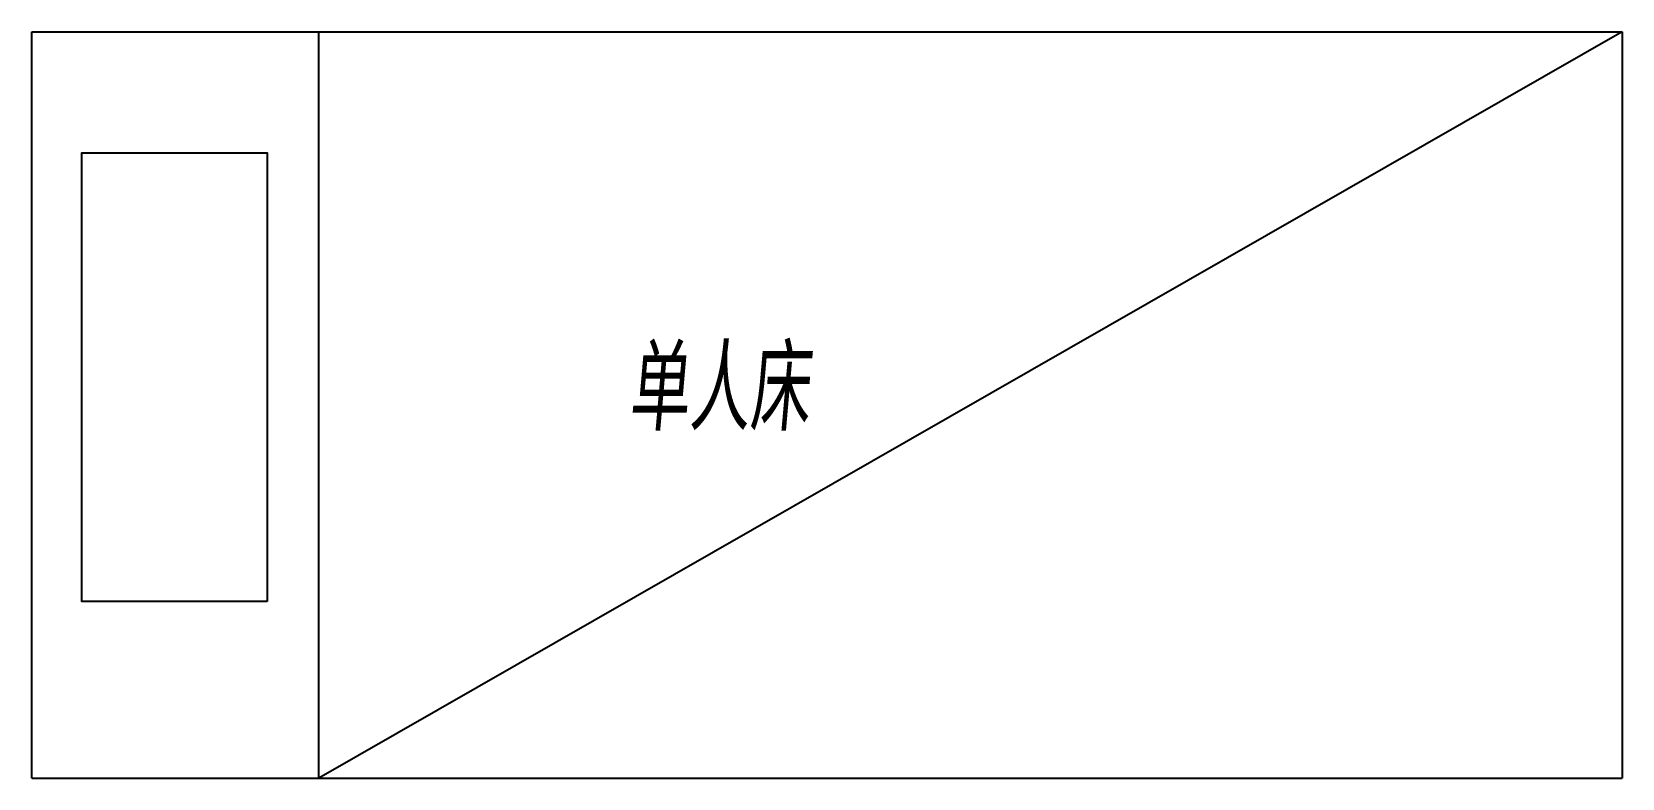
# Model space of a CAD drawing. Header units: millimetres. Extents: x 7629 to 9569, y 14146 to 15056.
import ezdxf

# ---------------------------------------------------------------- set-up
doc = ezdxf.new("R2010")
doc.units = ezdxf.units.MM
doc.header["$LTSCALE"] = 300
doc.layers.get('0').update_dxf_attribs({"linetype": 'CONTINUOUS'})
doc.styles.add('TEXT', font='simfang.ttf', dxfattribs={"width": 0.6, "oblique": 5, "height": 100})

msp = doc.modelspace()

# ---------------------------------------------------------------- linework, layer by layer
at = {"ltscale": 0.3}
for p, q in [((7629, 15056), (9569, 15056)), ((7629, 14146), (7629, 15056)), ((9569, 15056), (7979, 14146)), ((7979, 14146), (7979, 15056)), ((9569, 15056), (9569, 14146)), ((7629, 14146), (9569, 14146))]:
    msp.add_line(p, q, dxfattribs=at)
msp.add_lwpolyline([(7916, 14361.5), (7690, 14361.5), (7690, 14908.5), (7916, 14908.5)], close=True, dxfattribs=at)

# ---------------------------------------------------------------- texts
at = {"ltscale": 0.3, "style": 'TEXT', "oblique": 5, "width": 0.6}
msp.add_text('单人床', height=90, dxfattribs=at).set_placement((8356.9, 14579.5))

doc.saveas('drawing.dxf')
